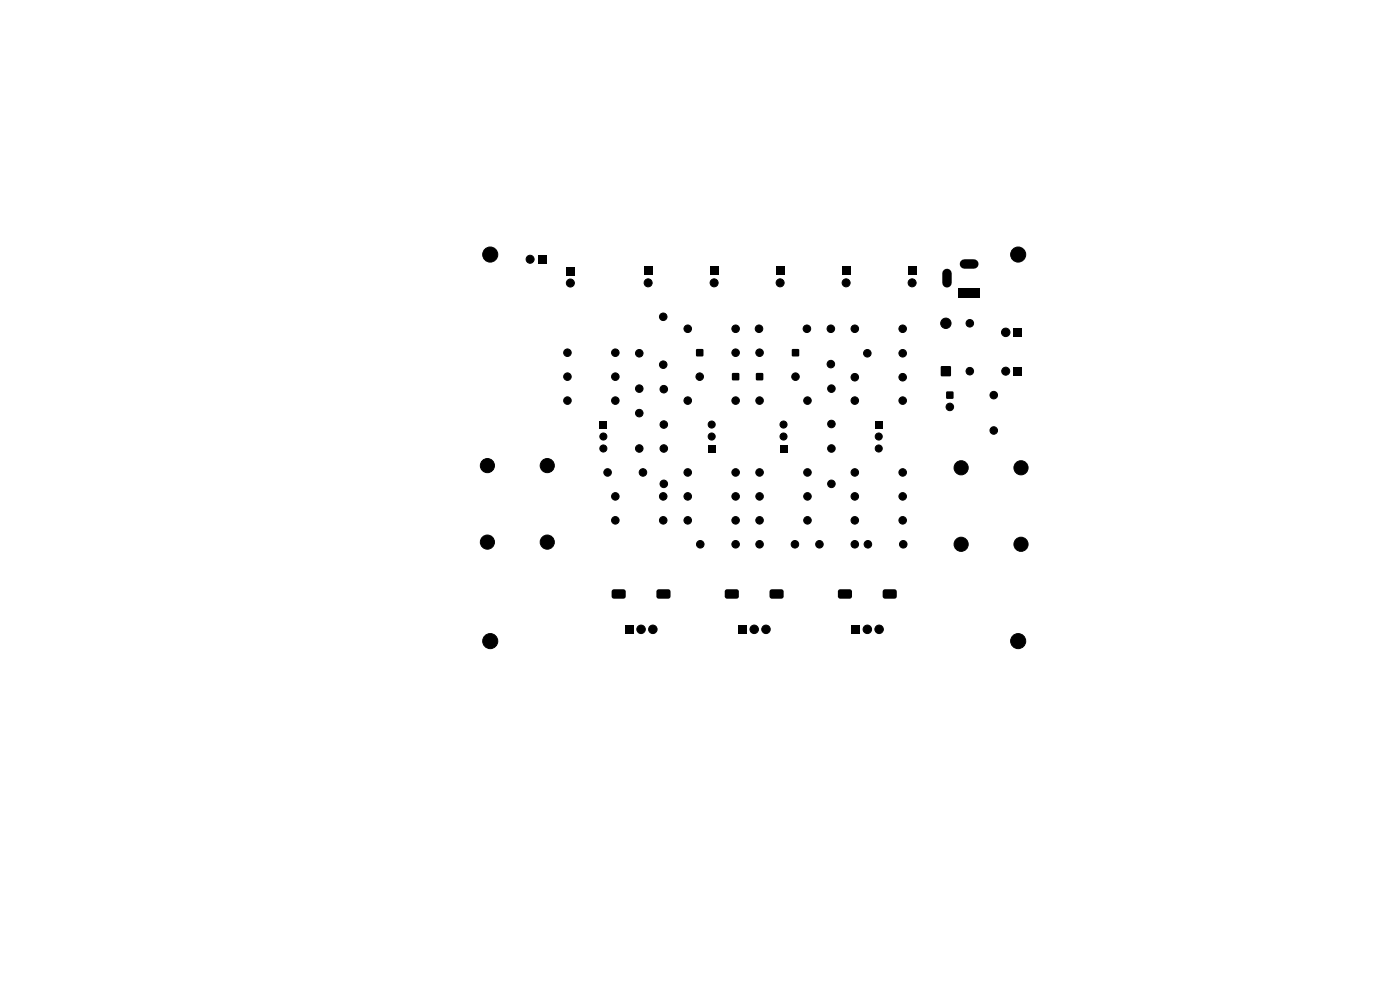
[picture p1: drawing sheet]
<svg xmlns="http://www.w3.org/2000/svg" width="297mm" height="210mm" viewBox="0 0 297 210" stroke-linecap="round" stroke-linejoin="round" font-family="sans-serif">
<g fill="#000" stroke="#000" stroke-width=".21">
<circle cx="104" cy="54" r="1.6"/>
<circle cx="112.5" cy="55" r=".85"/>
<circle cx="137.5" cy="60" r=".85"/>
<circle cx="151.5" cy="60" r=".85"/>
<circle cx="165.5" cy="60" r=".85"/>
<circle cx="179.5" cy="60" r=".85"/>
<circle cx="193.5" cy="60" r=".85"/>
<circle cx="216" cy="54" r="1.6"/>
<circle cx="120.4" cy="79.9" r=".8"/>
<circle cx="120.4" cy="74.8" r=".8"/>
<circle cx="121" cy="60" r=".85"/>
<circle cx="130.5" cy="79.9" r=".8"/>
<circle cx="130.5" cy="74.8" r=".8"/>
<circle cx="135.6" cy="74.9" r=".8"/>
<circle cx="140.7" cy="67.2" r=".8"/>
<circle cx="140.7" cy="77.4" r=".8"/>
<circle cx="145.9" cy="69.7" r=".8"/>
<circle cx="148.4" cy="79.9" r=".8"/>
<circle cx="156.1" cy="69.7" r=".8"/>
<circle cx="156.1" cy="74.8" r=".8"/>
<circle cx="161" cy="69.7" r=".8"/>
<circle cx="161.1" cy="74.8" r=".8"/>
<circle cx="168.8" cy="79.9" r=".8"/>
<circle cx="171.2" cy="69.7" r=".8"/>
<circle cx="176.3" cy="77.2" r=".8"/>
<circle cx="176.3" cy="69.7" r=".8"/>
<circle cx="181.3" cy="69.7" r=".8"/>
<circle cx="184" cy="74.9" r=".8"/>
<circle cx="191.5" cy="74.9" r=".8"/>
<circle cx="191.5" cy="69.7" r=".8"/>
<circle cx="200.7" cy="68.6" r="1.1"/>
<circle cx="205.7" cy="78.7" r=".8"/>
<circle cx="205.7" cy="68.6" r=".8"/>
<circle cx="213.4" cy="70.5" r=".9"/>
<circle cx="213.4" cy="78.7" r=".85"/>
<circle cx="103.4" cy="98.8" r="1.5"/>
<circle cx="116.1" cy="98.8" r="1.5"/>
<circle cx="120.4" cy="85" r=".8"/>
<circle cx="128" cy="92.6" r=".75"/>
<circle cx="128" cy="95.1" r=".75"/>
<circle cx="130.5" cy="85" r=".8"/>
<circle cx="135.6" cy="87.6" r=".8"/>
<circle cx="135.6" cy="95.1" r=".8"/>
<circle cx="135.6" cy="82.4" r=".8"/>
<circle cx="140.8" cy="82.6" r=".8"/>
<circle cx="140.8" cy="95.1" r=".8"/>
<circle cx="140.8" cy="90.1" r=".8"/>
<circle cx="145.9" cy="85" r=".8"/>
<circle cx="151" cy="90.1" r=".75"/>
<circle cx="151" cy="92.6" r=".75"/>
<circle cx="156.1" cy="85" r=".8"/>
<circle cx="161.1" cy="85" r=".8"/>
<circle cx="166.2" cy="90.1" r=".75"/>
<circle cx="166.2" cy="92.6" r=".75"/>
<circle cx="171.3" cy="85" r=".8"/>
<circle cx="176.4" cy="89.9" r=".8"/>
<circle cx="176.4" cy="95.1" r=".8"/>
<circle cx="176.4" cy="82.4" r=".8"/>
<circle cx="181.3" cy="80" r=".8"/>
<circle cx="181.3" cy="85" r=".8"/>
<circle cx="186.4" cy="95.1" r=".75"/>
<circle cx="186.4" cy="92.6" r=".75"/>
<circle cx="191.5" cy="80" r=".8"/>
<circle cx="191.5" cy="85" r=".8"/>
<circle cx="201.5" cy="86.3" r=".8"/>
<circle cx="203.9" cy="99.2" r="1.5"/>
<circle cx="210.8" cy="91.3" r=".8"/>
<circle cx="210.8" cy="83.8" r=".8"/>
<circle cx="216.6" cy="99.2" r="1.5"/>
<circle cx="103.4" cy="115" r="1.5"/>
<circle cx="116.1" cy="115" r="1.5"/>
<circle cx="128.9" cy="100.2" r=".8"/>
<circle cx="130.5" cy="110.4" r=".8"/>
<circle cx="130.5" cy="105.3" r=".8"/>
<circle cx="136.4" cy="100.2" r=".8"/>
<circle cx="140.7" cy="105.3" r=".8"/>
<circle cx="140.7" cy="110.4" r=".8"/>
<circle cx="140.8" cy="102.6" r=".8"/>
<circle cx="145.9" cy="105.3" r=".8"/>
<circle cx="145.9" cy="100.2" r=".8"/>
<circle cx="145.9" cy="110.4" r=".8"/>
<circle cx="148.6" cy="115.5" r=".8"/>
<circle cx="156.1" cy="105.3" r=".8"/>
<circle cx="156.1" cy="100.2" r=".8"/>
<circle cx="156.1" cy="115.5" r=".8"/>
<circle cx="156.1" cy="110.4" r=".8"/>
<circle cx="161.1" cy="100.2" r=".8"/>
<circle cx="161.1" cy="110.4" r=".8"/>
<circle cx="161.1" cy="115.5" r=".8"/>
<circle cx="161.1" cy="105.3" r=".8"/>
<circle cx="168.6" cy="115.5" r=".8"/>
<circle cx="171.3" cy="110.4" r=".8"/>
<circle cx="171.3" cy="100.2" r=".8"/>
<circle cx="171.3" cy="105.3" r=".8"/>
<circle cx="173.8" cy="115.5" r=".8"/>
<circle cx="176.4" cy="102.6" r=".8"/>
<circle cx="181.3" cy="115.5" r=".8"/>
<circle cx="181.3" cy="100.2" r=".8"/>
<circle cx="181.3" cy="110.4" r=".8"/>
<circle cx="181.3" cy="105.3" r=".8"/>
<circle cx="184.1" cy="115.5" r=".8"/>
<circle cx="191.5" cy="105.3" r=".8"/>
<circle cx="191.5" cy="100.2" r=".8"/>
<circle cx="191.5" cy="110.4" r=".8"/>
<circle cx="191.6" cy="115.5" r=".8"/>
<circle cx="203.9" cy="115.5" r="1.5"/>
<circle cx="216.6" cy="115.5" r="1.5"/>
<circle cx="104" cy="136" r="1.6"/>
<circle cx="136" cy="133.5" r=".9"/>
<circle cx="138.5" cy="133.5" r=".9"/>
<circle cx="160" cy="133.5" r=".9"/>
<circle cx="162.5" cy="133.5" r=".9"/>
<circle cx="184" cy="133.5" r=".9"/>
<circle cx="186.5" cy="133.5" r=".9"/>
<circle cx="216" cy="136" r="1.6"/>
</g>
<g fill="#000">
<path d="M114.1 54.2h1.7v1.7h-1.7zM120.1 56.7h1.7v1.7h-1.7zM136.6 56.6h1.7v1.7h-1.7zM150.6 56.6h1.8v1.7h-1.8zM164.7 56.6h1.6v1.7h-1.6zM178.7 56.6h1.6v1.7h-1.6zM192.6 56.6h1.8v1.7h-1.8zM147.7 74.1h1.5v1.4h-1.5zM160.4 79.2h1.5v1.4h-1.5zM168 74.1h1.5v1.4h-1.5zM199.6 77.7h2.1v2.1h-2.1zM203.3 61.2h4.6v2h-4.6z"/>
<path d="M215 77.9h1.8v1.7h-1.8zM215 69.6h1.8v1.8h-1.8zM127.2 89.3h1.5v1.5h-1.5zM150.2 94.4h1.5v1.5h-1.5zM155.3 79.2h1.5v1.4h-1.5zM165.5 94.4h1.5v1.5h-1.5zM185.7 89.3h1.5v1.5h-1.5zM200.8 83.1h1.4v1.4h-1.4zM129.9 125.1l.3-.1 2.3 .1 .2 .3v1.3l-.5 .3-2.2-.1-.3-.4 .1-1.1zM132.6 132.6h1.8v1.8h-1.8zM139.4 125.1l.3-.1 2.3 .1 .2 .3v1.3l-.5 .3-2.2-.1-.2-.4v-1.1zM153.9 125.1l.4-.1 2.2 .1 .2 .3v1.3l-.5 .3-2.2-.1-.3-.4 .1-1.1z"/>
<path d="M156.6 132.6h1.8v1.8h-1.8zM163.4 125.1l.3-.1 2.3 .1 .2 .3v1.3l-.5 .3-2.2-.1-.3-.4 .1-1.1zM177.9 125.1l.3-.1 2.3 .1 .2 .3v1.3l-.4 .3-2.3-.1-.3-.4 .1-1.1zM180.6 132.6h1.8v1.8h-1.8zM187.4 125.1l.3-.1 2.3 .1 .2 .3v1.3l-.4 .3-2.3-.1-.3-.4 .1-1.1z"/>
</g>
<path d="M200.9 58v2M204.6 56h2" fill="none" stroke="#000" stroke-width="2"/>
</svg>
